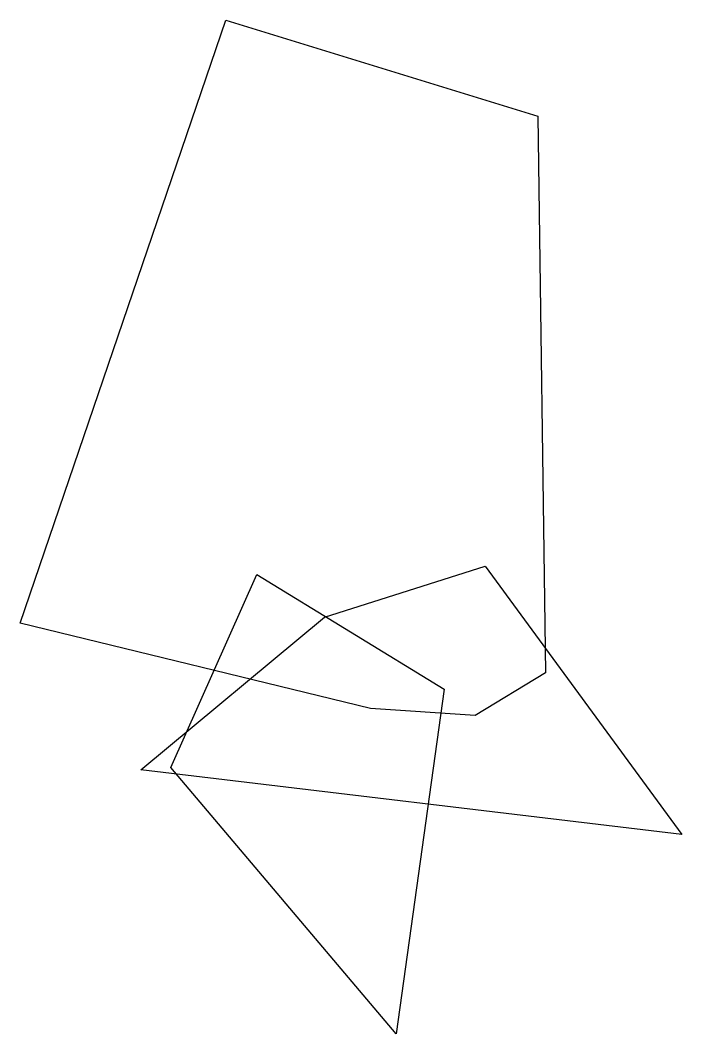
# Model space of a CAD drawing. Extents: x -1.18 to 1.05, y -1.1 to 2.32.
import ezdxf

# ---------------------------------------------------------------- set-up
doc = ezdxf.new("R2010")
doc.units = 0

msp = doc.modelspace()

# ---------------------------------------------------------------- linework, layer by layer
at = {"layer": 'OUTLINE_nt', "linetype": 'CONTINUOUS'}
msp.add_polyline3d([(1.0491, -0.4247, 0), (-0.7739, -0.2069, 0), (-0.1545, 0.3076, 0), (0.3874, 0.4796, 0), (1.0491, -0.4247, 0)], close=True, dxfattribs=at)
at = {"layer": 'OUTLINE_ot', "linetype": 'CONTINUOUS'}
msp.add_polyline3d([(0.3537, -0.0239, 0), (0, 0, 0), (-1.1796, 0.2873, 0), (-0.4866, 2.32, 0), (0.5647, 1.9965, 0), (0.5897, 0.12, 0), (0.3537, -0.0239, 0)], close=True, dxfattribs=at)
at = {"layer": 'OUTLINE_q', "linetype": 'CONTINUOUS'}
msp.add_polyline3d([(0.0865, -1.0968, 0), (-0.6721, -0.1996, 0), (-0.382, 0.4511, 0), (0.2489, 0.0647, 0), (0.0865, -1.0968, 0)], close=True, dxfattribs=at)

doc.saveas('drawing.dxf')
